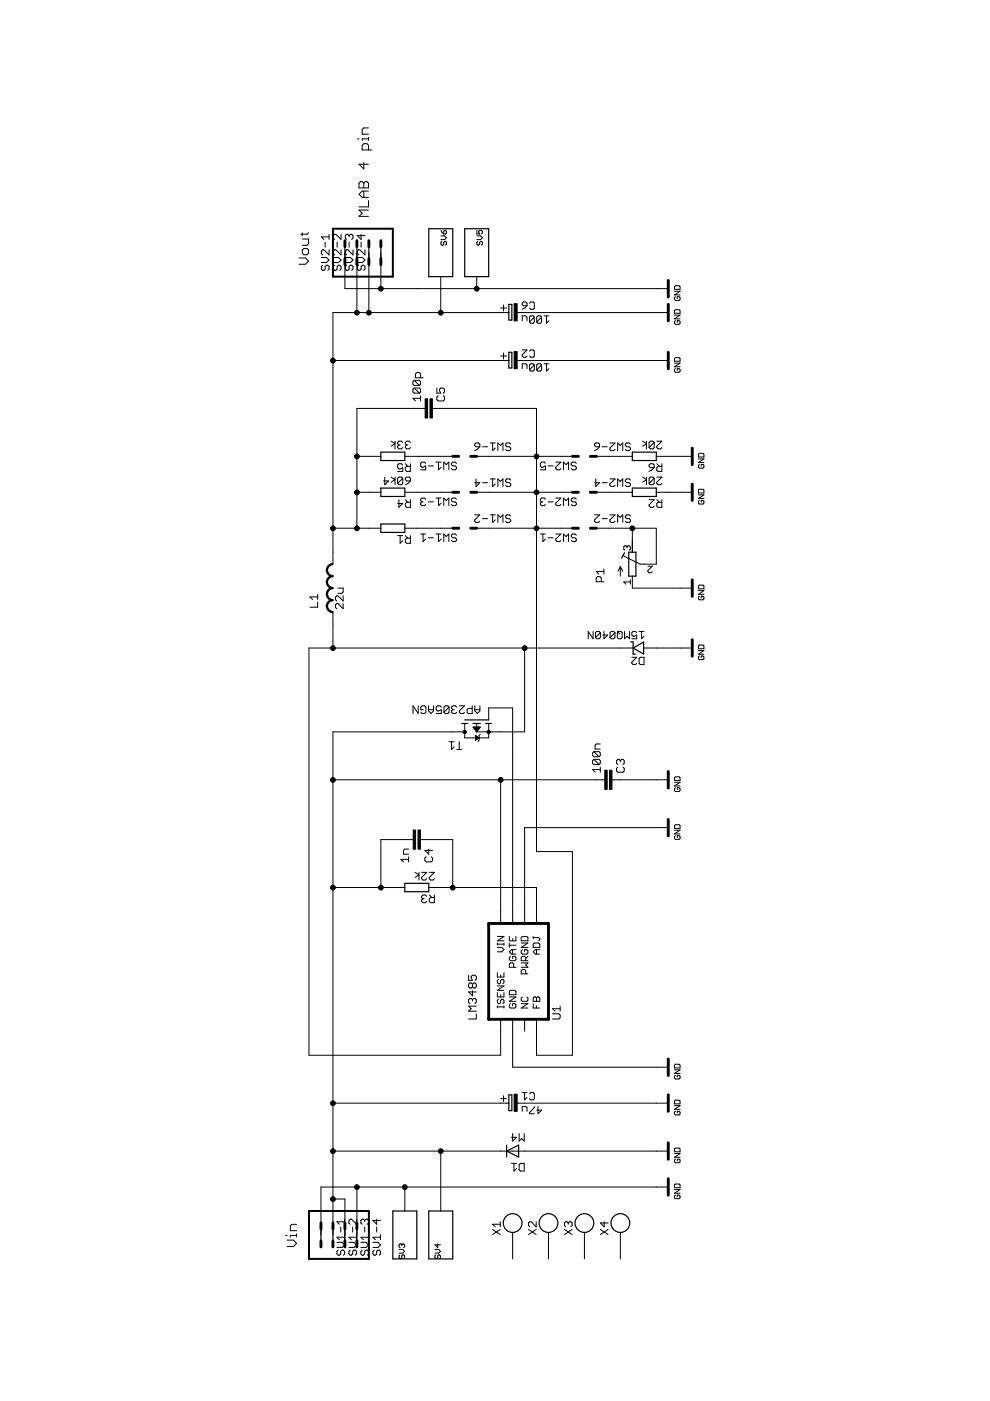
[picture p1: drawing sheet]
<svg xmlns="http://www.w3.org/2000/svg" width="210mm" height="297mm" viewBox="0 0 210 297" stroke-linecap="round" stroke-linejoin="round" font-family="sans-serif">
<g fill="none" stroke="#000" stroke-width=".21">
<path d="M75.8 29.4h.3M76.1 38.8l.4-.3h.3l.3 .3 .3-.3h.4l.3 .3v1h-2zM77.1 34.5v1.3l-1-1h2M77.1 38.8v1M78.1 29.1v.7M78.1 31.8v-1l-.3-.3h-.7l-.3 .3v1h2M78.1 27.1h-1l-.3 .3v1h1.3M78.1 29.4h-1.3v.4M63.4 54.7h1.4l.6 .7-.6 .6h-1.4M64.1 50.7h1.3v1l-.3 .3h-1M64.1 53l.3-.3h.7l.3 .3v.7l-.3 .3h-.7l-.3-.3zM64.1 49.3v.7"/>
<path d="M65.4 49.3l-.3 .4h-1.3M68.1 54.6h1.1l.6 .5-.6 .6h-1.1M68.4 56.2l-.3 .3v.5l.3 .3h.3l.2-.3v-.5l.3-.3h.3l.3 .3v.5l-.3 .3M68.9 51.3v1.1M69.8 53v1l-1.1-1h-.3l-.3 .2v.6l.3 .2M69.8 49.7v1.1M69.8 50.2h-1.7l.6 .6M70.7 54.6h1.1l.5 .5-.5 .6h-1.1M71 56.2l-.3 .3v.5l.3 .3h.2l.3-.3v-.5l.3-.3h.2l.3 .3v.5l-.3 .3M71.5 51.3v1.1M72.3 53v1l-1.1-1h-.2l-.3 .2v.6l.3 .2M72.3 49.7v1.1l-1.1-1.1h-.2l-.3 .3v.5l.3 .3"/>
<path d="M73.1 53.6v7.6h68.6M73.2 54.6h1.1l.5 .5-.5 .6h-1.1M73.5 56.2l-.3 .3v.5l.3 .3h.2l.3-.3v-.5l.3-.3h.3l.2 .3v.5l-.2 .3M74 50v.2M74 51.3v1.1M74 50l-.3-.3h-.2l-.3 .3v.5l.3 .3M74 50l.3-.3h.3l.2 .3v.5l-.2 .3M74.8 53v1l-1.1-1h-.2l-.3 .2v.6l.3 .2M75.7 53.6v12.7M75.8 54.6h1l.6 .5-.6 .6h-1M76 56.2l-.2 .3v.5l.2 .3h.3l.3-.3v-.5l.2-.3h.3l.3 .3v.5l-.3 .3M76.6 49.7v1.1l-.8-.8h1.6"/>
<path d="M76.6 51.3v1.1M77.1 40.5v1.3M77.4 53v1l-1.1-1h-.3l-.2 .2v.6l.2 .2M78.1 42.5v1.4h-2M78.1 44.5h-2l.7 .7-.7 .7h2M78.1 40.5h-1.3l-.7 .7 .7 .6h1.3M78.2 53.6v12.7M80.8 53.6v7.6M93.5 58.7v7.6M93.5 50h.8l.4 .4-.4 .4h-.8M93.5 48.8l.6 .8M93.7 51.2l-.2 .2v.4l.2 .2 .4-.2v-.4l.2-.2 .4 .2v.4l-.2 .2"/>
<path d="M94.3 48.8l.4 .2v.4l-.2 .2h-.4v-.6zM101.1 58.7v2.5M101.1 48.8v.8h.6l-.2-.4 .2-.4h.4l.2 .2v.4l-.2 .2M101.1 50h.8l.4 .4-.4 .4h-.8M101.3 51.2l-.2 .2v.4l.2 .2 .4-.2v-.4l.2-.2 .4 .2v.4l-.2 .2M70.6 76.4h37.3M106.1 75.5h1.3M106.1 65.3h1.3M106.8 64.7v1.3M106.8 74.8v1.3M107.9 66.3h-37.3v53.3M109.5 76.4h32.2"/>
<path d="M109.5 66.3h32.2M110.7 78.2v-1.1h.8l.2 .3v.8M110.7 64.3l.3-.3h.5l.2 .3v.5h-.7l-.3-.2zM110.7 68v-1h.8l.2 .2v.8M110.7 74.2h1l-1 1v.3l.3 .2h.5l.2-.2M111.7 64.8l-1 .8M112.3 64.3l.2-.3h.5l.3 .3v1l-.3 .3h-.5l-.2-.3M112.3 74.4l.2-.2h.5l.3 .2v1.1l-.3 .2h-.5l-.2-.2M113.3 77.4l-.3-.3h-.5l-.2 .3v1M113.3 77.4v1l-.3 .3h-.5l-.2-.3M113.3 67.2v1.1l-.3 .2h-.5l-.2-.2M113.3 67.2l-.3-.2h-.5l-.2 .2v1.1"/>
<path d="M113.3 77.4l-1 1M113.3 67.2l-1 1.1M114.8 77.4l-.2-.3h-.5l-.3 .3v1M114.8 67.2v1.1l-.2 .2h-.5l-.3-.2M114.8 77.4v1l-.2 .3h-.5l-.3-.3M114.8 67.2l-.2-.2h-.5l-.3 .2v1.1M114.8 77.4l-1 1M114.8 67.2l-1 1.1M115.3 77.1h1.1M115.3 67h1.1M115.9 77.1v1.6l.5-.5M115.9 67v1.5l.5-.5"/>
<path d="M143 60.8l.2-.2h.8l.2 .2v.5h-1.2zM143 65.8l.2-.1h.8l.2 .1v.6h-1.2zM143 76l.2-.2h.8l.2 .2v.6h-1.2zM143 77h1.2l-1.2 .8h1.2M143 66.8h1.2l-1.2 .8h1.2M143 61.7h1.2l-1.2 .8h1.2M143.2 62.9l-.2 .2v.4l.2 .2h.8l.2-.2v-.4l-.2-.2h-.4v.4M143.2 68l-.2 .2v.4l.2 .2h.8l.2-.2v-.4l-.2-.2h-.4v.4M143.2 78.1l-.2 .2v.4l.2 .2h.8l.2-.2v-.4l-.2-.2h-.4v.4M75.7 96.8h5.1M82.9 93.5l.9 .6-.9 .5M83.8 93.5v1.7"/>
<path d="M84.6 94.3l-.3 .3v.3l.3 .3h.5l.3-.3M84.6 94.3h.2M85.4 98.6l-.3-.3h-.5l-.3 .3v.5l.3 .3 .8-.3v.8h-1.1M85.4 93.8l-.3-.3h-.5l-.3 .3v.3l.3 .2M85.8 96.8h10.2M85.9 98.3l.6 .6M86.2 94.3l-.3 .3v.3l.3 .3h.6l.2-.3M86.2 94.3h.3M87 98.3v1.6h-.8l-.3-.2v-.6l.3-.2h.8M87 93.8l-.2-.3h-.6l-.3 .3v.3l.3 .2M87.8 80.6h1.1l.3 .3v.5l-.3 .3M87.8 82.3h1.1l.3 .2v.6l-.3 .3"/>
<path d="M87.8 82.3l-.3 .2v.6l.3 .3h1.1M87.8 80.6l-.3 .3v.5l.3 .3h1.1M87.8 82.3l1.1 1.1M87.8 80.6l1.1 1.1M89.2 84.5h-1.7l.6 .5M89.2 80.1v-.8l-.3-.3h-.5l-.3 .3v.8h1.6M89.2 83.9v1.1M90.1 86.6h-14.4v25.4M90.3 98.2l-.3-.2h-.5l-.3 .2v.6l.3 .3 .8-.3v.8h-1.1M90.8 98.8h1.1M91.7 86.6h22v94h7.7v43.1h-7.7v-7.6M92.4 98h1.1"/>
<path d="M92.6 82.3v1.1h.9l-.3-.6v-.3l.3-.2h.5l.3 .2v.6l-.3 .3M92.9 83.9l-.3 .3v.5l.3 .3h1.1l.3-.3v-.5l-.3-.3M93 98v1.6l.5-.5M94.1 99.6v-1.6l.5 .5 .6-.5v1.6M96.8 98.2l-.3-.2h-.5l-.3 .2v.3l.3 .3h.5l.3 .3v.2l-.3 .3h-.5l-.3-.3M100.6 94.2l.3-.3h.6l.2 .3v.5h-.8l-.3-.3zM101.1 96.8h20.3M101.7 94.7l-.5 .6-.6 .2M102.3 94.7h1.1M103.9 93.9h1.1M104.5 93.9v1.6l.5-.5M105.6 95.5v-1.6l.5 .5 .5-.5v1.6"/>
<path d="M108.3 94.2l-.3-.3h-.5l-.3 .3v.2l.3 .3h.5l.3 .3v.3l-.3 .2h-.5l-.3-.2M115.6 98.2l-.2-.2h-.6l-.2 .2v.6l.2 .3 .8-.3v.8h-1M116.2 98.8h1.1M117.8 98h1.1l-1.1 1.1v.2l.3 .3h.5l.3-.3M119.5 99.6v-1.6l.5 .5 .5-.5v1.6M122.2 98.2l-.3-.2h-.5l-.3 .2v.3l.3 .3h.5l.3 .3v.2l-.3 .3h-.5l-.3-.3M126 94.2l.3-.3h.6l.2 .3v.5h-.8l-.3-.3zM126.4 96.8h7.7M127.1 94.7l-1.1 .8M127.7 94.7h1.1M129.3 93.9h1.1l-1.1 1.1v.3l.3 .2h.5l.3-.2M131 95.5v-1.6l.5 .5 .5-.5v1.6"/>
<path d="M133.7 94.2l-.3-.3h-.5l-.3 .3v.2l.3 .3h.5l.3 .3v.3l-.3 .2h-.5l-.3-.2M136.2 93.5l.9 .6-.9 .5M137.1 93.5v1.7M137.9 98.3h.5l.3 .3v.5h-.8l-.3-.2v-.3zM138.7 93.8v1.1l-.3 .3h-.5l-.3-.3M138.7 93.8l-.3-.3h-.5l-.3 .3v1.1M138.7 93.8l-1.1 1.1M138.7 99.1l-1.1 .8M139.1 96.8h7.7M139.3 93.5h1l-1 1.1v.3l.2 .3h.6l.2-.3M139.3 98.3l.5 .6M140.3 98.3v1.6h-.8l-.2-.2v-.6l.2-.2h.8"/>
<path d="M148.1 97.3h1.1l-1.1 .8h1.1M148.3 96.1h.8l.1 .2v.6h-1.1v-.6zM148.3 98.5l-.2 .2v.3l.2 .3h.8l.1-.3v-.3l-.1-.2h-.4v.3M70.6 112h10.2M75.7 104.4h5.1M81.6 101.2v1.6l.8-.8h-1.1M82.9 101.2l.9 .5-.9 .5M83.8 101.2v1.6M84.3 113.6h1.1M84.6 105.9v1.7l.8-.8h-1.1M84.8 113.6v1.6l.6-.5M85.4 101.4l-.3-.2h-.5l-.3 .2v1.1"/>
<path d="M85.4 101.4v1.1l-.3 .3h-.5l-.3-.3M85.4 101.4l-1.1 1.1M85.8 112h10.2M85.8 104.4h10.2M85.9 101.4l.3-.2h.6l.2 .2v.6h-.8l-.3-.3zM85.9 113.6l.6 .5M85.9 105.9l.6 .6M87 102l-.5 .5-.6 .3M87 105.9v1.7h-.8l-.3-.3v-.5l.3-.3h.8M87 113.6v1.6h-.8l-.3-.3v-.5l.3-.3h.8M89.2 113.2h1.1M89.5 106.4l-.3 .3v.3l.3 .2h.5l.3-.2"/>
<path d="M89.5 106.4h.2M89.7 113.2v1.6l.6-.5M90.3 105.9l-.3-.3h-.5l-.3 .3v.2l.3 .3M90.8 114h1.1M90.8 106.4h1.1M92.4 113.2h1.1M92.4 105.6h1.1M93 113.2v1.6l.5-.5M93 105.6v1.6l.5-.5M94.1 107.2v-1.6l.5 .5 .6-.5v1.6M94.1 114.8v-1.6l.5 .5 .6-.5v1.6M96.8 105.9l-.3-.3h-.5l-.3 .3v.2l.3 .3h.5l.3 .3v.3l-.3 .2h-.5l-.3-.2"/>
<path d="M96.8 113.5l-.3-.3h-.5l-.3 .3v.2l.3 .3h.5l.3 .3v.3l-.3 .2h-.5l-.3-.2M100.6 109.2h1.1l-1.1 1v.3l.3 .3h.6l.2-.3M100.9 101.5v1.6l.8-.8h-1.1M101.1 112h20.3M101.1 104.4h20.3M102.3 110h1.1M102.3 102.3h1.1M103.9 109.2h1.1M103.9 101.5h1.1M104.5 109.2v1.6l.5-.6M104.5 101.5v1.6l.5-.5M105.6 103.1v-1.6l.5 .6 .5-.6v1.6"/>
<path d="M105.6 110.8v-1.6l.5 .5 .5-.5v1.6M108.3 109.4l-.3-.2h-.5l-.3 .2v.3l.3 .3h.5l.3 .2v.3l-.3 .3h-.5l-.3-.3M108.3 101.8l-.3-.3h-.5l-.3 .3v.3l.3 .2h.5l.3 .3v.3l-.3 .2h-.5l-.3-.2M114.6 113.2h1M114.8 106.4l-.2 .3v.3l.2 .2h.6l.2-.2M114.8 106.4h.3M115.1 113.2v1.6l.5-.5M115.6 105.9l-.2-.3h-.6l-.2 .3v.2l.2 .3M116.2 114h1.1M116.2 106.4h1.1M117.8 113.2h1.1l-1.1 1.1v.3l.3 .2h.5l.3-.2M117.8 105.6h1.1l-1.1 1.1v.3l.3 .2h.5l.3-.2"/>
<path d="M119.5 107.2v-1.6l.5 .5 .5-.5v1.6M119.5 114.8v-1.6l.5 .5 .5-.5v1.6M122.2 113.5l-.3-.3h-.5l-.3 .3v.2l.3 .3h.5l.3 .3v.3l-.3 .2h-.5l-.3-.2M122.2 105.9l-.3-.3h-.5l-.3 .3v.2l.3 .3h.5l.3 .3v.3l-.3 .2h-.5l-.3-.2M126 109.2h1.1l-1.1 1v.3l.3 .3h.6l.2-.3M126.3 101.5v1.6l.8-.8h-1.1M126.4 112h12.7v7.6h-3.4l-3.5-1.7M126.4 104.4h7.7M127.7 110h1.1M127.7 102.3h1.1M129.3 109.2h1.1l-1.1 1v.3l.3 .3h.5l.3-.3M129.3 101.5h1.1l-1.1 1.1v.3l.3 .2h.5l.3-.2"/>
<path d="M131 103.1v-1.6l.5 .6 .5-.6v1.6M131 110.8v-1.6l.5 .5 .5-.5v1.6M132.9 116l.3-.3 .4 .3v.4l-.2 .2M132.9 116l-.2-.3-.5 .3v.4l.3 .2M132.9 116v.2M133.7 109.4l-.3-.2h-.5l-.3 .2v.3l.3 .3h.5l.3 .2v.3l-.3 .3h-.5l-.3-.3M133.7 101.8l-.3-.3h-.5l-.3 .3v.3l.3 .2h.5l.3 .3v.3l-.3 .2h-.5l-.3-.2M134.1 112v5.1M136.2 101.2l.9 .5-.9 .5M137.1 101.2v1.6M137.6 105.9h1.1l-1.1 1.1v.3l.3 .3h.5l.3-.3M138.7 101.4l-.3-.2h-.5l-.3 .2v1.1"/>
<path d="M138.7 101.4v1.1l-.3 .3h-.5l-.3-.3M138.7 101.4l-1.1 1.1M139.1 104.4h7.7M139.3 101.2h1l-1 1v.3l.2 .3h.6l.2-.3M139.3 105.9l.5 .6M140.3 105.9v1.7h-.8l-.2-.3v-.5l.2-.3h.8M148.1 104.9h1.1l-1.1 .8h1.1M148.3 103.7h.8l.1 .2v.6h-1.1v-.6zM148.3 106.1l-.2 .2v.4l.2 .2h.8l.1-.2v-.4l-.1-.2h-.4v.4M67.4 127.7v1h-1.7M67.4 126v1.1M67.4 126.6h-1.7l.6 .5"/>
<path d="M70.6 129.8v7.6M71.6 124.7h1.1v.8l-.2 .3h-.9M72.7 126.3v1.1l-1.1-1.1h-.2l-.3 .3v.5l.3 .3M72.7 128v1.1l-1.1-1.1h-.2l-.3 .2v.6l.3 .3M111.2 137.4v17.8h-10.1M125.8 133.9v1.5l-1.1-1.5v1.5M127.3 134.1l-.3-.2h-.5l-.2 .2v1.1M127.3 134.1v1.1l-.3 .2h-.5l-.2-.2M127.3 134.1l-1 1.1M127.5 123.3v-.8l-.3-.2h-.5l-.3 .2v.8h1.6M128 120.6v1.1M128 121.2h-1.6l.5 .5"/>
<path d="M128.1 133.9v1.5l.7-.8h-1M130.4 134.1l-.3-.2h-.5l-.3 .2v1.1M130.4 134.1v1.1l-.3 .2h-.5l-.3-.2M130.4 134.1l-1.1 1.1M130.9 133.9l.5 .5M131.1 133.9h.6l.2 .2v1.1l-.2 .2h-.6l-.2-.2v-1.1zM131.5 120.1v2.1M131.5 120.1l-.5 1M131.5 120.1l.5 1M132.4 133.9v1.5l.5-.5 .6 .5v-1.5M133.6 123.4h-1.4l.5 .4M133.6 122.9v.9"/>
<path d="M134 139.4h1l-1 1v.3l.2 .2h.5l.3-.2M134.1 122.2v2.5h12.7M134.1 137.4h-68.6v86.3h40.7v-7.6M135 134.1l-.3-.2h-.5l-.2 .2v.5l.2 .3 .8-.3v.8h-1M135.5 133.9h1M135.5 139.6l.3-.2h.7v1.5h-.7l-.3-.2zM136 133.9v1.5l.5-.5M136.6 137.4h10.2M137.4 120h.9l-.9 1v.2l.2 .2h.5l.2-.2M148.1 137.9h1.1l-1.1 .8h1.1M148.1 125.2h1.1l-1.1 .8h1.1M148.3 139.1l-.2 .2v.4l.2 .2h.8l.1-.2v-.4l-.1-.2h-.4v.4"/>
<path d="M148.3 124.1h.8l.1 .1v.6h-1.1v-.6zM148.3 126.4l-.2 .2v.4l.2 .2h.8l.1-.2v-.4l-.1-.2h-.4v.4M148.3 136.8h.8l.1 .1v.6h-1.1v-.6zM88.7 149.6v1.7l-1.1-1.7v1.7M89.7 150.5h-.5v-.6l.3-.3h.5l.3 .3v1.1l-.3 .3h-.5l-.3-.3M90.8 150.5h1.1M90.8 149.6v1.1l.6 .6 .5-.6v-1.1M93.6 149.9l-.3-.3h-.5l-.3 .3v.6l.3 .2 .8-.2v.8h-1.1M95.2 157.3h1.1M95.2 149.9v1.1l-.3 .3h-.5l-.3-.3M95.2 149.9l-.3-.3h-.5l-.3 .3v1.1M95.2 149.9l-1.1 1.1"/>
<path d="M95.7 157.3v1.6l.6-.6M96 150.5h.3M96 150.5l-.2 .2v.3l.2 .3h.6l.2-.3M96.8 149.9l-.2-.3h-.6l-.2 .3v.3l.2 .3M96.8 158.9h1.1M97.4 157.3v1.6M97.4 149.6h1.1l-1.1 1.1v.3l.3 .3h.5l.3-.3M98.5 155.2h-27.9v106.6M98.5 153.4v3h5.1v-3M100.1 149.6v1.7h-.8l-.3-.3v-.5l.3-.3h.8M100.3 154.2h1.5l-.7 1zM100.3 154.2h.1"/>
<path d="M100.5 154.2v.1M100.6 154.2v.3M100.7 149.6v1.1l.5 .6 .5-.6v-1.1M100.7 150.5h1M100.7 154.2v.5M100.8 155.9l.8 .5-.8 .6zM100.8 154.2v.6M100.9 154.2v.8M100.9 156v.9M101 154.2v1M101 156.1v.7M101.1 153.4v1.8"/>
<path d="M101.2 154.2v.8M101.2 156.2v.5M101.3 154.2v.7M101.3 156.3v.3M101.4 154.2v.5M101.4 156.3v.2M101.5 154.2v.3M101.7 154.2v.2M101.8 154.2h.1M101.8 155.7l-.2 .2v1.1l-.3 .2M103.6 152.6v-2.5h5.1v45.7M125.9 159.4h1.1l.3 .2v.6l-.3 .2"/>
<path d="M125.9 159.4l-.3 .2v.6l.3 .2h1.1M125.9 159.4l1.1 1M127.3 157.7h-.9l-.2 .3v.8h1.1M70.6 165.3h57.6M87.6 178h-6.8v10.2M89.1 178h6.9v10.2M106.2 165.3v30.5M125.9 161h1.1l.3 .3v.5l-.3 .3M125.9 161l-.3 .3v.5l.3 .3h1.1M125.9 161l1.1 1.1M127.3 163.2h-1.7l.6 .5M127.3 162.6v1.1"/>
<path d="M129.8 165.3h11.9M131 162.6l-.3 .3v.5l.3 .3h1.1l.3-.3v-.5l-.3-.3M131.5 161.3l-.2-.3h-.3l-.3 .3v.5l.3 .3M131.5 161.3l.3-.3h.3l.3 .3v.5l-.3 .3M131.5 161.3v.2M141.7 175.5h-30.5v20.3M143 164.9l.2-.2h.8l.2 .2v.6h-1.2zM143 175l.2-.1h.8l.2 .1v.6h-1.2zM143 165.9h1.2l-1.2 .7h1.2M143 176h1.2l-1.2 .8h1.2M143.2 167l-.2 .2v.4l.2 .2h.8l.2-.2v-.4l-.2-.2h-.4v.4M143.2 177.2l-.2 .2v.4l.2 .2h.8l.2-.2v-.4l-.2-.2h-.4v.4"/>
<path d="M70.6 188.2h15.2M86.6 182.2h-1.6l.6 .5M86.6 181.7v1M86.6 180h-.8l-.2 .3v.8h1M88 185l.8 .5-.8 .5M88.8 185v1.6M89.4 185h1.1l-1.1 1v.3l.3 .3h.5l.3-.3M89.7 190.6l-.3 .2v.3l.3 .3h.5l.3-.3M89.7 190.6h.2M90.4 181.7l-.3 .2v.6l.3 .2h1l.3-.2v-.6l-.3-.2M90.5 190l-.3-.2h-.5l-.3 .2v.3l.3 .3M90.9 188.2h22.8v7.6"/>
<path d="M90.9 180v1.1l-.8-.8h1.6M91 185h1.1l-1.1 1v.3l.3 .3h.5l.3-.3M91 189.8l.6 .5M92.1 189.8v1.6h-.8l-.3-.3v-.5l.3-.3h.8M105.5 199.9v.5M105.5 198.5h1.3l-1.3 1h1.3M106.8 199.9v.5M108 198.5v1h1.4v-1M108 199.9v1M108.7 199v.5M110.5 198.8l.3-.3h.9l.2 .3v.7h-1.4zM110.5 199.9h1.4l-1.4 1h1.4"/>
<path d="M113.1 198.5v.5M113.1 198.8h1.1l.2 .2-.2 .5M113.3 199.9h.9l.2 .3v.7h-1.3v-.7zM99.4 206.8v1.1h.8l-.3-.6v-.3l.3-.2h.5l.3 .2v.6l-.3 .3M100.2 208.7l.3-.3h.2l.3 .3v.5l-.3 .3h-.2l-.3-.3M100.2 211.9l.3-.2h.2l.3 .2v.6l-.3 .3M100.2 211.9l-.3-.2h-.3l-.2 .2v.6l.2 .3M100.2 208.7l-.3-.3h-.3l-.2 .3v.5l.2 .3h.3l.3-.3M100.2 208.7v.5M100.2 210v1.1l-.8-.8h1.6M100.2 211.9v.3M101 214.9v1.1h-1.6"/>
<path d="M101 213.3h-1.6l.5 .6-.5 .5h1.6M105.5 206.2v1h1.3v-1M105.5 210.4v1h1.3v-1M105.5 213.5h1.3M105.5 213.3v.4M105.5 209h1.3l-1.3 1h1.3M105.5 200.9h.9l.4 .4-.4 .5h-.9M105.5 200.2h1.3M105.7 207.6l-.2 .3v.4l.2 .3 .5-.3v-.4l.2-.3 .4 .3v.4l-.2 .3M105.7 211.9l-.2 .2v.5l.4 .2 .3-.2v-.5l.4-.2 .2 .2v.5l-.2 .2M106.2 206.7v.5M106.2 210.9v.5"/>
<path d="M106.8 213.3v.4M108 210.2l.2-.2h1l.2 .2v.7h-1.4zM108 211.4h1.4l-1.4 .9h1.4M108 200.4h1.4M108.2 202.8l-.2 .2v.5l.2 .2h1l.2-.2v-.5l-.2-.2h-.5v.4M108.2 212.8l-.2 .2v.5l.2 .2h1l.2-.2v-.5l-.2-.2h-.5v.5M108.7 201.3v1M108.7 216.1v10.2h33M108.9 205.1v-.7l-.2-.2h-.5l-.2 .2v.7h1.4M109.4 201.3h-.9l-.5 .5 .5 .5h.9M110.5 212.8h1.4l-1.4 .9h1.4M110.5 204.2h1.4l-.4 .4 .4 .5h-1.4"/>
<path d="M110.8 211.4l-.3 .2v.5l.3 .2h.9l.2-.2v-.5l-.2-.2M110.8 201.3l-.3 .3v.4l.3 .3h.9l.2-.3v-.4l-.2-.3h-.5v.5M111.2 216.1v2.6M111.5 203.7v-.7l-.3-.2h-.4l-.3 .2v.7h1.4M111.5 206.5v-.7l-.3-.3h-.4l-.3 .3v.7h1.4M111.9 202.8l-.4 .4M113.1 211.6l.2-.2 .4 .2 .5-.2 .2 .2v.7h-1.3zM113.1 212.8v.9h1.3M113.7 201.3v1M113.7 211.6v.7M113.7 213.3v.4M114.4 201.3h-.9l-.4 .5 .4 .5h.9"/>
<path d="M117.1 214.9h1.4l.3 .3v.6l-.3 .2h-1.4M118.8 213.3v1.1M118.8 213.9h-1.7l.6 .5M70.6 233.9h37.3M106.1 232.9h1.3M106.8 232.3v1.3M109.5 233.9h32.2M110.7 235.6v-1h.8l.2 .2v.8M110.7 231.6h1M111.2 231.6v1.6l.5-.5M112.3 231.9l.2-.3h.5l.3 .3v1l-.3 .3h-.5l-.2-.3M113.3 234.6v.2l-1 1.1v.2h1"/>
<path d="M114.1 234.6v1.5l.7-.7h-1M143 233.4l.2-.1h.8l.2 .1v.6h-1.2zM143 234.4h1.2l-1.2 .8h1.2M143 226.8h1.2l-1.2 .8h1.2M143.2 225.6h.8l.2 .2v.6h-1.2v-.6zM143.2 228l-.2 .2v.4l.2 .2h.8l.2-.2v-.4l-.2-.2h-.4v.4M143.2 235.6l-.2 .2v.4l.2 .2h.8l.2-.2v-.4l-.2-.2h-.4v.4M62.9 259.6h-1l-.3 .3v1h1.3M70.6 254.2h2.5v7.6M70.6 244.1h71.1M73.1 258.5v1.1M73.1 259h-1.7l.6 .6"/>
<path d="M75.6 258.5v1.1l-1.1-1.1h-.2l-.3 .3v.5l.3 .3M75.7 251.7v10.1M77.3 258.8l-.3-.3h-.2l-.3 .3v.5l.3 .3M77.3 258.8l.3-.3h.3l.2 .3v.5l-.2 .3M77.3 258.8v.2M79.9 258.5v1.1l-.8-.8h1.6M85.8 251.7v5.1M93.5 244.1v12.7M106.1 259.6h-1.7l.6 .5M106.1 259v1.1M108.4 246.7h1.1M108.7 240.3v1.6l.8-.8h-1.1"/>
<path d="M109 246.7v1.6l.5-.5M110.1 240.3v1.6l.5-.5 .5 .5v-1.6M110.1 246.9l.2-.2h.8v1.6h-.8l-.2-.3zM113.7 259v1.1l-1.1-1.1h-.3l-.2 .3v.5l.2 .3M120.5 259.3l-.3-.3h-.2l-.3 .3v.5l.3 .3M120.5 259.3l.3-.3h.2l.3 .3v.5l-.3 .3M120.5 259.3v.3M128.1 259v1.1l-.8-.8h1.6M141.7 251.7h-73.6v10.1M143 243.6l.2-.2h.8l.2 .2v.6h-1.2zM143 251.2l.2-.2h.8l.2 .2v.6h-1.2zM143 252.2h1.2l-1.2 .8h1.2"/>
<path d="M143 244.6h1.2l-1.2 .8h1.2M143.2 253.4l-.2 .2v.4l.2 .1h.8l.2-.1v-.4l-.2-.2h-.4v.4M143.2 245.8l-.2 .2v.3l.2 .2h.8l.2-.2v-.3l-.2-.2h-.4v.3M60.6 261.9h.3M60.9 262.9h1.3l.7 .7-.7 .7h-1.3M62.9 261.9h-1.3v.4M62.9 261.6v.7M71.4 263.4h1.1l.6 .5-.6 .6h-1.1M71.7 265l-.3 .3v.6l.3 .2h.3l.2-.2v-.6l.3-.3h.3l.3 .3v.6l-.3 .2M72.2 260.1v1.1M73.1 261.8v1M73.1 262.3h-1.7l.6 .5"/>
<path d="M74 263.4h1.1l.5 .5-.5 .6h-1.1M74.3 265l-.3 .3v.6l.3 .2h.2l.3-.2v-.6l.3-.3h.2l.3 .3v.6l-.3 .2M74.8 260.1v1.1M75.6 262.3h-1.6l.5 .5M75.6 261.8v1M76.5 263.4h1.1l.5 .5-.5 .6h-1.1M76.8 265l-.3 .3v.6l.3 .2h.2l.3-.2v-.6l.3-.3h.3l.2 .3v.6l-.2 .2M77.3 260.1v1.1M78.1 262.3h-1.6l.5 .5M78.1 261.8v1M79.1 263.4h1l.6 .5-.6 .6h-1M79.3 265l-.2 .3v.6l.2 .2h.3l.3-.2v-.6l.2-.3h.3l.3 .3v.6l-.3 .2"/>
<path d="M79.9 260.1v1.1M80.7 262.3h-1.6l.5 .5M80.7 261.8v1M84.6 264.9h.8l.4 .4-.4 .4h-.8M84.8 266.1l-.2 .2v.4l.4 .1 .2-.1v-.4l.4-.2 .2 .2v.4l-.2 .1M85.2 263.9l-.2-.2-.4 .2v.4l.2 .2M85.2 263.9v.2M85.2 263.9l.2-.2 .4 .2v.4l-.2 .2M92.2 264.9h.8l.4 .4-.4 .4h-.8M92.4 266.1l-.2 .2v.4l.4 .1 .2-.1v-.4l.4-.2 .2 .2v.4l-.2 .1M92.8 263.7v.8l-.6-.6h1.2M104.4 260.7l1.7 1"/>
<path d="M106.1 260.7l-1.7 1M108.7 261.3v5.6M112.1 260.7l1.6 1M113.7 260.7l-1.6 1M116.3 261.3v5.6M119.7 260.7l1.6 1M121.3 260.7l-1.6 1M123.9 261.3v5.6M127.3 260.7l1.6 1M128.9 260.7l-1.6 1M131.5 261.3v5.6"/>
</g>
<path d="M70.6 48.5h12.7v10.2h-12.7zM65.5 256.8h12.7v10.1h-12.7z" fill="none" stroke="#000" stroke-width=".42"/>
<g fill="none" stroke="#000" stroke-width=".61">
<path d="M73.1 51v1.3M73.1 54.8v1.3M75.7 51v1.3M75.7 54.8v1.3M78.2 51v1.3M78.2 54.8v1.3M80.8 51v1.3M80.8 54.8v1.3M141.7 59.5v3.4M141.7 64.5v3.5M141.7 74.7v3.5M96 96.8h1.3"/>
<path d="M99.8 96.8h1.3M121.4 96.8h1.2M125.2 96.8h1.2M146.8 95v3.5M96 112h1.3M96 104.4h1.3M99.8 112h1.3M99.8 104.4h1.3M121.4 112h1.2M121.4 104.4h1.2M125.2 112h1.2M125.2 104.4h1.2"/>
<path d="M146.8 102.6v3.5M146.8 122.9v3.5M146.8 135.6v3.5M141.7 163.6v3.5M141.7 173.7v3.5M103.6 195.8h12.7v20.3h-12.7zM141.7 224.5v3.5M141.7 232.1v3.5M68.1 259.3v1.3M70.6 259.3v1.3M73.1 259.3v1.3M75.7 259.3v1.3"/>
<path d="M141.7 242.3v3.5M141.7 249.9v3.5M68.1 263.1v1.3M70.6 263.1v1.3M73.1 263.1v1.3M75.7 263.1v1.3"/>
</g>
<g fill="none" stroke="#000" stroke-width=".25">
<path d="M73.1 51v5.1M75.7 51v5.1M78.2 51v5.1M80.8 51v5.1M90.9 48.5h5.1v10.2h-5.1zM98.5 48.5h5.1v10.2h-5.1zM107.9 74.7h.6v3.3h-.6zM107.9 64.5h.6v3.4h-.6zM80.8 95.9h5v1.7h-5zM134.1 95.9h5v1.7h-5zM80.8 111.1h5v1.8h-5zM80.8 103.5h5v1.8h-5z"/>
<path d="M132.4 117.2l-.6 1.1M133.3 117.1h1.5v5.1h-1.5zM134.1 103.5h5v1.8h-5zM133.7 136.1h.5M134.2 138.7h.5M134.2 136.1v2.6M134.2 137.4l2.3-1.3v2.6zM97.9 153.4h1.3M98.5 152.6h5.1M100.3 153.4h1.5M103 153.4h1.2M85.8 187.3h5.1v1.8h-5.1z"/>
<path d="M107.9 232.1h.6v3.4h-.6zM68.1 259.3v5.1M70.6 259.3v5.1M73.1 259.3v5.1M75.7 259.3v5.1M83.3 256.8h5.1v10.1h-5.1zM90.9 256.8h5.1v10.1h-5.1zM107.4 244.1l2.6-1.3v2.5zM107.4 242.8v2.5"/>
<circle cx="108.7" cy="259.3" r="1.99"/>
<circle cx="116.3" cy="259.3" r="1.99"/>
<circle cx="123.9" cy="259.3" r="1.99"/>
<circle cx="131.5" cy="259.3" r="1.99"/>
</g>
<path d="M109 74.5h.6v3.7h-.6zM109 64.4h.6v3.6h-.6zM90.1 84.6h.6v4h-.6zM91.2 84.6h.5v4h-.5zM128.2 163.3h.5v4.1h-.5zM129.2 163.3h.6v4.1h-.6zM87.6 176h.5v4h-.5zM88.6 176h.5v4h-.5zM109 232h.6v3.6h-.6z" fill="#000" stroke="#000" stroke-width=".21"/>
<g fill="#000" stroke="#000" stroke-width=".21">
<path d="M69.6 119.9l.5-.4h.5v.2l-.5 .1-.4 .4-.3 .7h-.2z" fill-rule="evenodd"/>
<path d="M69.2 128.5h.2l.5 .9 .7 .2v.3a1.37 1.37 0 0 1-1.4-1.4z" fill-rule="evenodd"/>
<path d="M69.2 126h.2l.3 .7 .9 .4v.3a1.37 1.37 0 0 1-1.4-1.4z" fill-rule="evenodd"/>
<path d="M69.2 123.4h.2l.3 .7 .9 .5v.2a1.37 1.37 0 0 1-1.4-1.4z" fill-rule="evenodd"/>
<path d="M69.2 120.9h.2l.3 .7 .4 .3 .5 .1v.3a1.37 1.37 0 0 1-1.4-1.4z" fill-rule="evenodd"/>
<path d="M69.6 127.5l.5-.3 .5-.1v.3l-.7 .2-.3 .4-.2 .5h-.2z" fill-rule="evenodd"/>
<path d="M69.6 125l.5-.4h.5v.2l-.5 .1-.4 .3-.3 .8h-.2z" fill-rule="evenodd"/>
<path d="M69.6 122.4l.5-.3 .5-.1v.3l-.5 .1-.4 .3-.3 .7h-.2z" fill-rule="evenodd"/>
<circle cx="70.6" cy="76.5" r=".51"/>
<circle cx="75.7" cy="66.3" r=".51"/>
<circle cx="78.2" cy="66.3" r=".51"/>
<circle cx="80.8" cy="61.2" r=".51"/>
<circle cx="93.5" cy="66.3" r=".51"/>
<circle cx="101.1" cy="61.2" r=".51"/>
<circle cx="75.7" cy="96.8" r=".51"/>
<circle cx="113.7" cy="96.8" r=".51"/>
<circle cx="70.6" cy="112" r=".51"/>
<circle cx="75.7" cy="104.4" r=".51"/>
<circle cx="75.7" cy="112" r=".51"/>
<circle cx="113.7" cy="112" r=".51"/>
<circle cx="113.7" cy="104.4" r=".51"/>
<circle cx="134.1" cy="112" r=".51"/>
<circle cx="70.6" cy="137.4" r=".51"/>
<circle cx="111.2" cy="137.4" r=".51"/>
<circle cx="98.5" cy="155.2" r=".36"/>
<circle cx="103.6" cy="155.2" r=".36"/>
<circle cx="70.6" cy="165.4" r=".51"/>
<circle cx="106.2" cy="165.4" r=".51"/>
<circle cx="70.6" cy="188.2" r=".51"/>
<circle cx="80.8" cy="188.2" r=".51"/>
<circle cx="96" cy="188.2" r=".51"/>
<circle cx="70.6" cy="233.9" r=".51"/>
<circle cx="70.6" cy="244.1" r=".51"/>
<circle cx="70.6" cy="254.2" r=".51"/>
<circle cx="75.7" cy="251.7" r=".51"/>
<circle cx="85.8" cy="251.7" r=".51"/>
<circle cx="93.5" cy="244.1" r=".51"/>
</g>
</svg>
